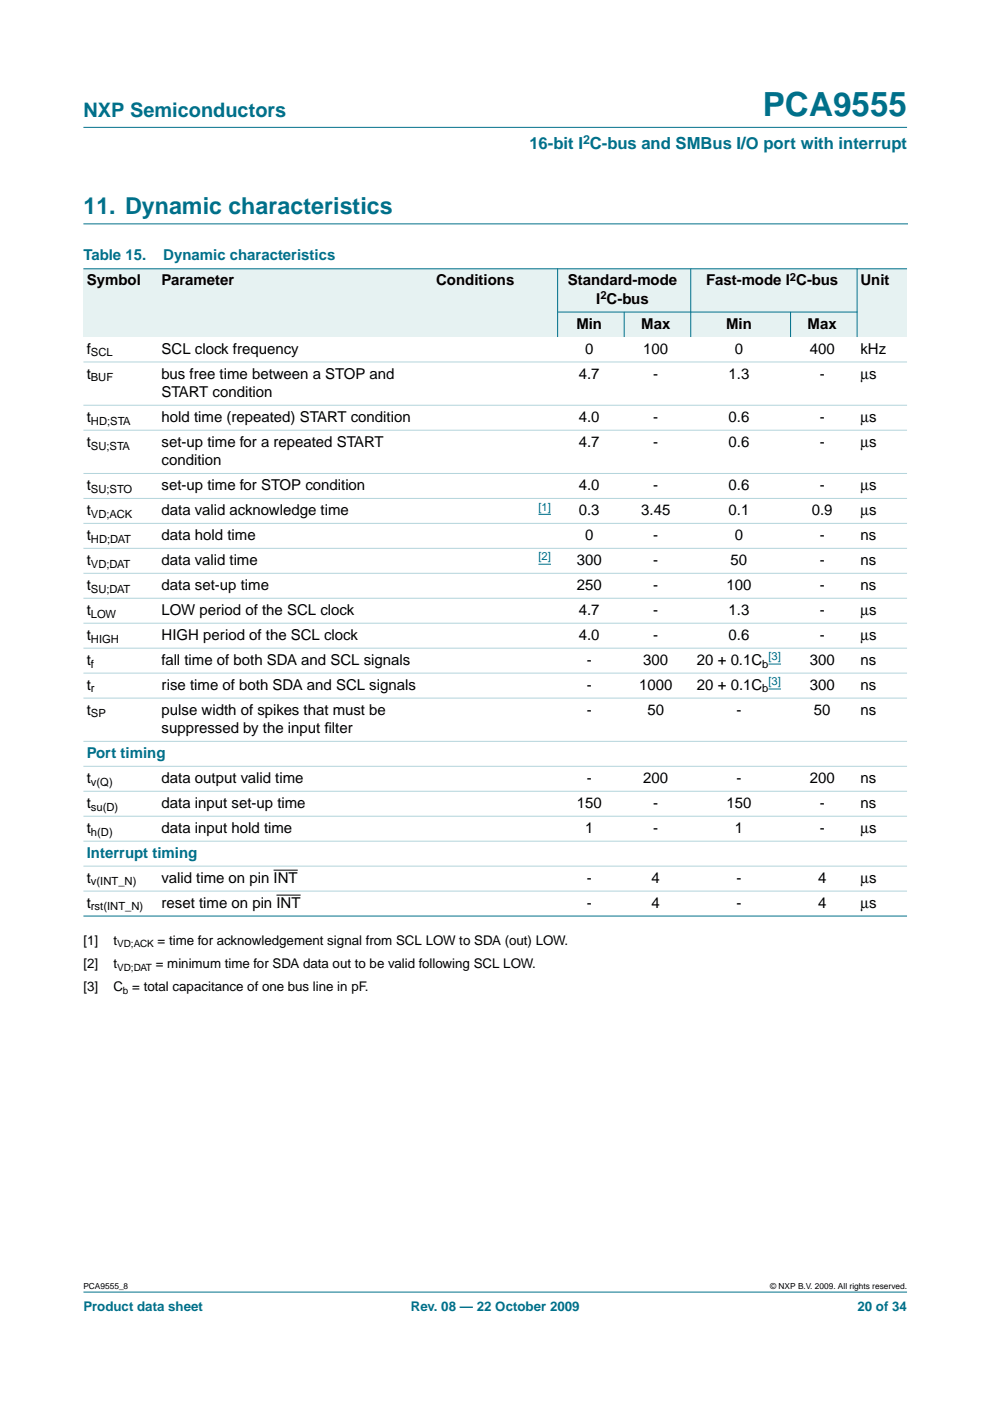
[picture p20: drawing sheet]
<svg xmlns="http://www.w3.org/2000/svg" width="210mm" height="297mm" viewBox="0 0 210 297" stroke-linecap="round" stroke-linejoin="round" font-family="sans-serif">
<defs><g id="words">
<text font-size="7.1" fill="#00708a" x="161.7" y="24.7">PCA9555</text>
<text font-size="4.9" fill="#00708a" x="17.7" y="45.5">11. Dynamic characteristics</text>
<text font-size="4.2" fill="#00708a" x="17.7" y="24.9">NXP Semiconductors</text>
<text font-size="3.5" fill="#00708a" x="112.2" y="31.6">16-bit I C-bus and SMBus I/O port with interrupt</text>
<g font-size="3.2" fill="#00708a">
<text x="17.7" y="55.2">Table 15.</text>
<text x="34.6" y="55.2">Dynamic characteristics</text>
<text x="18.4" y="160.7">Port timing</text>
<text x="18.4" y="181.9">Interrupt timing</text>
</g>
<g font-size="3.2">
<text x="18.4" y="60.5">Symbol</text>
<text x="34.3" y="60.5">Parameter</text>
<text x="92.5" y="60.5">Conditions</text>
<text x="120.4" y="60.5">Standard-mode</text>
<text x="126.4" y="64.4">I C-bus</text>
<text x="149.7" y="60.5">Fast-mode I C-bus</text>
<text x="182.4" y="60.5">Unit</text>
<text x="122.2" y="69.7">Min</text>
<text x="136" y="69.7">Max</text>
<text x="153.9" y="69.7">Min</text>
<text x="171.2" y="69.7">Max</text>
<text x="18.4" y="75">f</text>
<text x="34.3" y="75">SCL clock frequency</text>
<text x="124.1" y="75">0</text>
<text x="136.4" y="75">100</text>
<text x="155.8" y="75">0</text>
<text x="171.7" y="75">400</text>
<text x="182.4" y="75">kHz</text>
<text x="18.4" y="80.3">t</text>
<text x="34.3" y="80.3">bus free time between a STOP and</text>
<text x="122.7" y="80.3">4.7</text>
<text x="138.5" y="80.3">-</text>
<text x="154.5" y="80.3">1.3</text>
<text x="173.8" y="80.3">-</text>
<text x="182.4" y="80.3">µs</text>
<text x="18.4" y="89.4">t</text>
<text x="34.3" y="84.2">START condition</text>
<text x="34.3" y="89.4">hold time (repeated) START condition</text>
<text x="122.7" y="89.4">4.0</text>
<text x="138.5" y="89.4">-</text>
<text x="154.5" y="89.4">0.6</text>
<text x="173.8" y="89.4">-</text>
<text x="182.4" y="89.4">µs</text>
<text x="18.4" y="94.7">t</text>
<text x="34.3" y="94.7">set-up time for a repeated START</text>
<text x="122.7" y="94.7">4.7</text>
<text x="138.5" y="94.7">-</text>
<text x="154.5" y="94.7">0.6</text>
<text x="173.8" y="94.7">-</text>
<text x="182.4" y="94.7">µs</text>
<text x="34.3" y="98.6">condition</text>
<text x="18.4" y="103.9">t</text>
<text x="34.3" y="103.9">set-up time for STOP condition</text>
<text x="122.7" y="103.9">4.0</text>
<text x="138.5" y="103.9">-</text>
<text x="154.5" y="103.9">0.6</text>
<text x="173.8" y="103.9">-</text>
<text x="182.4" y="103.9">µs</text>
<text x="18.4" y="109.2">t</text>
<text x="34.3" y="109.2">data valid acknowledge time</text>
<text x="122.7" y="109.2">0.3</text>
<text x="136" y="109.2">3.45</text>
<text x="154.5" y="109.2">0.1</text>
<text x="172.1" y="109.2">0.9</text>
<text x="182.4" y="109.2">µs</text>
<text x="18.4" y="119.8">t</text>
<text x="18.4" y="114.5">t</text>
<text x="34.3" y="114.5">data hold time</text>
<text x="34.3" y="119.8">data valid time</text>
<text x="122.3" y="119.8">300</text>
<text x="124.1" y="114.5">0</text>
<text x="138.5" y="119.8">-</text>
<text x="138.5" y="114.5">-</text>
<text x="154.9" y="119.8">50</text>
<text x="155.8" y="114.5">0</text>
<text x="173.8" y="114.5">-</text>
<text x="173.8" y="119.8">-</text>
<text x="182.4" y="114.5">ns</text>
<text x="182.4" y="119.8">ns</text>
<text x="18.4" y="125.1">t</text>
<text x="34.3" y="125.1">data set-up time</text>
<text x="122.3" y="125.1">250</text>
<text x="138.5" y="125.1">-</text>
<text x="154" y="125.1">100</text>
<text x="173.8" y="125.1">-</text>
<text x="182.4" y="125.1">ns</text>
<text x="18.4" y="130.4">t</text>
<text x="34.3" y="130.4">LOW period of the SCL clock</text>
<text x="122.7" y="130.4">4.7</text>
<text x="138.5" y="130.4">-</text>
<text x="154.5" y="130.4">1.3</text>
<text x="173.8" y="130.4">-</text>
<text x="182.4" y="130.4">µs</text>
<text x="18.4" y="135.7">t</text>
<text x="34.3" y="135.7">HIGH period of the SCL clock</text>
<text x="122.7" y="135.7">4.0</text>
<text x="138.5" y="135.7">-</text>
<text x="154.5" y="135.7">0.6</text>
<text x="173.8" y="135.7">-</text>
<text x="182.4" y="135.7">µs</text>
<text x="18.4" y="141">t</text>
<text x="34.3" y="141">fall time of both SDA and SCL signals</text>
<text x="124.4" y="141">-</text>
<text x="136.4" y="141">300</text>
<text x="147.8" y="141">20 + 0.1C</text>
<text x="171.7" y="141">300</text>
<text x="182.4" y="141">ns</text>
<text x="18.4" y="146.2">t</text>
<text x="34.3" y="146.2">rise time of both SDA and SCL signals</text>
<text x="124.4" y="146.2">-</text>
<text x="135.5" y="146.2">1000</text>
<text x="147.8" y="146.2">20 + 0.1C</text>
<text x="171.7" y="146.2">300</text>
<text x="182.4" y="146.2">ns</text>
<text x="18.4" y="151.5">t</text>
<text x="34.3" y="151.5">pulse width of spikes that must be</text>
<text x="34.3" y="155.4">suppressed by the input f</text>
<text x="68.8" y="155.4">ilter</text>
<text x="124.4" y="151.5">-</text>
<text x="137.3" y="151.5">50</text>
<text x="156.2" y="151.5">-</text>
<text x="172.6" y="151.5">50</text>
<text x="182.4" y="151.5">ns</text>
<text x="18.4" y="166">t</text>
<text x="34.3" y="166">data output valid time</text>
<text x="124.4" y="166">-</text>
<text x="136.4" y="166">200</text>
<text x="156.2" y="166">-</text>
<text x="171.7" y="166">200</text>
<text x="182.4" y="166">ns</text>
<text x="18.4" y="171.3">t</text>
<text x="34.3" y="171.3">data input set-up time</text>
<text x="122.3" y="171.3">150</text>
<text x="138.5" y="171.3">-</text>
<text x="154" y="171.3">150</text>
<text x="173.8" y="171.3">-</text>
<text x="182.4" y="171.3">ns</text>
<text x="18.4" y="176.6">t</text>
<text x="34.3" y="176.6">data input hold time</text>
<text x="124.1" y="176.6">1</text>
<text x="138.5" y="176.6">-</text>
<text x="155.8" y="176.6">1</text>
<text x="173.8" y="176.6">-</text>
<text x="182.4" y="176.6">µs</text>
<text x="18.4" y="187.2">t</text>
<text x="34.3" y="187.2">valid time on pin INT</text>
<text x="124.4" y="187.2">-</text>
<text x="138.2" y="187.2">4</text>
<text x="156.2" y="187.2">-</text>
<text x="173.4" y="187.2">4</text>
<text x="182.4" y="187.2">µs</text>
<text x="18.4" y="192.5">t</text>
<text x="34.3" y="192.5">reset time on pin INT</text>
<text x="124.4" y="192.5">-</text>
<text x="138.2" y="192.5">4</text>
<text x="156.2" y="192.5">-</text>
<text x="173.4" y="192.5">4</text>
<text x="182.4" y="192.5">µs</text>
</g>
<g font-size="2.8">
<text x="17.7" y="200.3">[1]</text>
<text x="24" y="200.3">t</text>
<text x="33.4" y="200.3">= time for acknowledgement signal from SCL LOW to SDA (out) LOW.</text>
<text x="17.7" y="205.3">[2]</text>
<text x="24" y="205.3">t</text>
<text x="33" y="205.3">= minimum time for SDA data out to be valid following SCL LOW.</text>
<text x="17.7" y="210.2">[3]</text>
<text x="24" y="210.2">C = total capacitance of one bus line in pF.</text>
</g>
<g font-size="2.8" fill="#00708a">
<text x="17.7" y="278">Product data sheet</text>
<text x="87.1" y="278">Rev. 08 — 22 October 2009</text>
<text x="181.8" y="278">20 of 34</text>
</g>
<text font-size="2.6" fill="#00708a" x="123.6" y="30.5">2</text>
<g font-size="2.4">
<text x="167.5" y="59.6">2</text>
<text x="127.3" y="63.4">2</text>
<text x="19.3" y="75.6">SCL</text>
<text x="19.3" y="80.8">BUF</text>
<text x="19.3" y="90">HD;STA</text>
<text x="19.3" y="95.3">SU;STA</text>
<text x="19.3" y="104.5">SU;STO</text>
<text x="19.3" y="109.8">VD;ACK</text>
<text x="19.3" y="115.1">HD;DAT</text>
<text x="19.3" y="120.4">VD;DAT</text>
<text x="19.3" y="125.6">SU;DAT</text>
<text x="19.3" y="130.9">LOW</text>
<text x="19.3" y="136.2">HIGH</text>
<text x="19.3" y="141.5">f</text>
<text x="161.6" y="141.5">b</text>
<text x="19.3" y="146.8">r</text>
<text x="161.6" y="146.8">b</text>
<text x="19.3" y="152.1">SP</text>
<text x="19.3" y="166.6">v(Q)</text>
<text x="19.3" y="171.9">su(D)</text>
<text x="19.3" y="177.2">h(D)</text>
<text x="19.3" y="187.7">v(INT_N)</text>
<text x="19.3" y="193">rst(INT_N)</text>
</g>
<g font-size="2.4" fill="#00f">
<text x="114.2" y="108.2">[1]</text>
<text x="114.2" y="118.8">[2]</text>
<text x="162.9" y="140">[3]</text>
<text x="162.9" y="145.3">[3]</text>
</g>
<g font-size="2.1">
<text x="24.8" y="200.8">VD;ACK</text>
<text x="24.8" y="205.8">VD;DAT</text>
<text x="26.1" y="210.7">b</text>
</g>
<g font-size="1.8">
<text x="17.7" y="273.4">PCA9555_8</text>
<text x="163.3" y="273.4">© NXP B.V. 2009. All rights reserved.</text>
</g>
</g></defs>
<g fill="#00708a" stroke="#00708a" stroke-width=".21">
<path d="M17.7 273.9h174.6z"/>
<path d="M17.7 27h174.6z"/>
</g>
<path d="M17.7 47.5h174.7" fill="none" stroke="#00708a" stroke-width=".21"/>
<g fill="#e6f2f2">
<path d="M17.7 57h15.9v14.5h-15.9z" fill-rule="evenodd"/>
<path d="M33.6 57h58.2v14.5h-58.2z" fill-rule="evenodd"/>
<path d="M91.8 57h19.4v14.5h-19.4z" fill-rule="evenodd"/>
<path d="M111.2 57h7v14.5h-7z" fill-rule="evenodd"/>
<path d="M118.2 57h28.3v9.2h-28.3z" fill-rule="evenodd"/>
<path d="M146.5 57h35.2v9.2h-35.2z" fill-rule="evenodd"/>
<path d="M181.7 57h10.6v14.5h-10.6z" fill-rule="evenodd"/>
<path d="M118.2 66.2h14.1v5.3h-14.1z" fill-rule="evenodd"/>
<path d="M132.3 66.2h14.2v5.3h-14.2z" fill-rule="evenodd"/>
<path d="M146.5 66.2h21.1v5.3h-21.1z" fill-rule="evenodd"/>
<path d="M167.6 66.2h14.1v5.3h-14.1z" fill-rule="evenodd"/>
</g>
<path d="M114.2 109h2.6M114.2 119.6h2.6M162.9 140.8h2.7M162.9 146.1h2.7" fill="none" stroke="#00f" stroke-width=".21"/>
<path d="M58 184.5h5.1M58.6 189.8h5.1" fill="none" stroke="#000" stroke-width=".21"/>
<g fill="#00708a" stroke="#00708a" stroke-width=".21">
<path d="M118.2 56.9v14.6z"/>
<path d="M132.3 66.1v5.4z"/>
<path d="M146.5 56.9v14.6z"/>
<path d="M167.6 66.1v5.4z"/>
<path d="M181.7 56.9v14.6z"/>
<path d="M17.7 57h174.6z"/>
<path d="M118.2 66.2h63.6z"/>
<path d="M17.7 194.2h174.6z"/>
</g>
<g fill="#b3d4db" stroke="#b3d4db" stroke-width=".21">
<path d="M17.7 76.7h174.6z"/>
<path d="M17.7 85.9h174.6z"/>
<path d="M17.7 91.2h174.6z"/>
<path d="M17.7 100.4h174.6z"/>
<path d="M17.7 105.7h174.6z"/>
<path d="M17.7 111h174.6z"/>
<path d="M17.7 116.3h174.6z"/>
<path d="M17.7 121.5h174.6z"/>
<path d="M17.7 126.8h174.6z"/>
<path d="M17.7 132.1h174.6z"/>
<path d="M17.7 137.4h174.6z"/>
<path d="M17.7 142.7h174.6z"/>
<path d="M17.7 148h174.6z"/>
<path d="M17.7 157.2h174.6z"/>
<path d="M17.7 162.5h174.6z"/>
<path d="M17.7 167.8h174.6z"/>
<path d="M17.7 173.1h174.6z"/>
<path d="M17.7 178.3h174.6z"/>
<path d="M17.7 183.6h174.6z"/>
<path d="M17.7 188.9h174.6z"/>
</g>
<use href="#words"/>
</svg>
